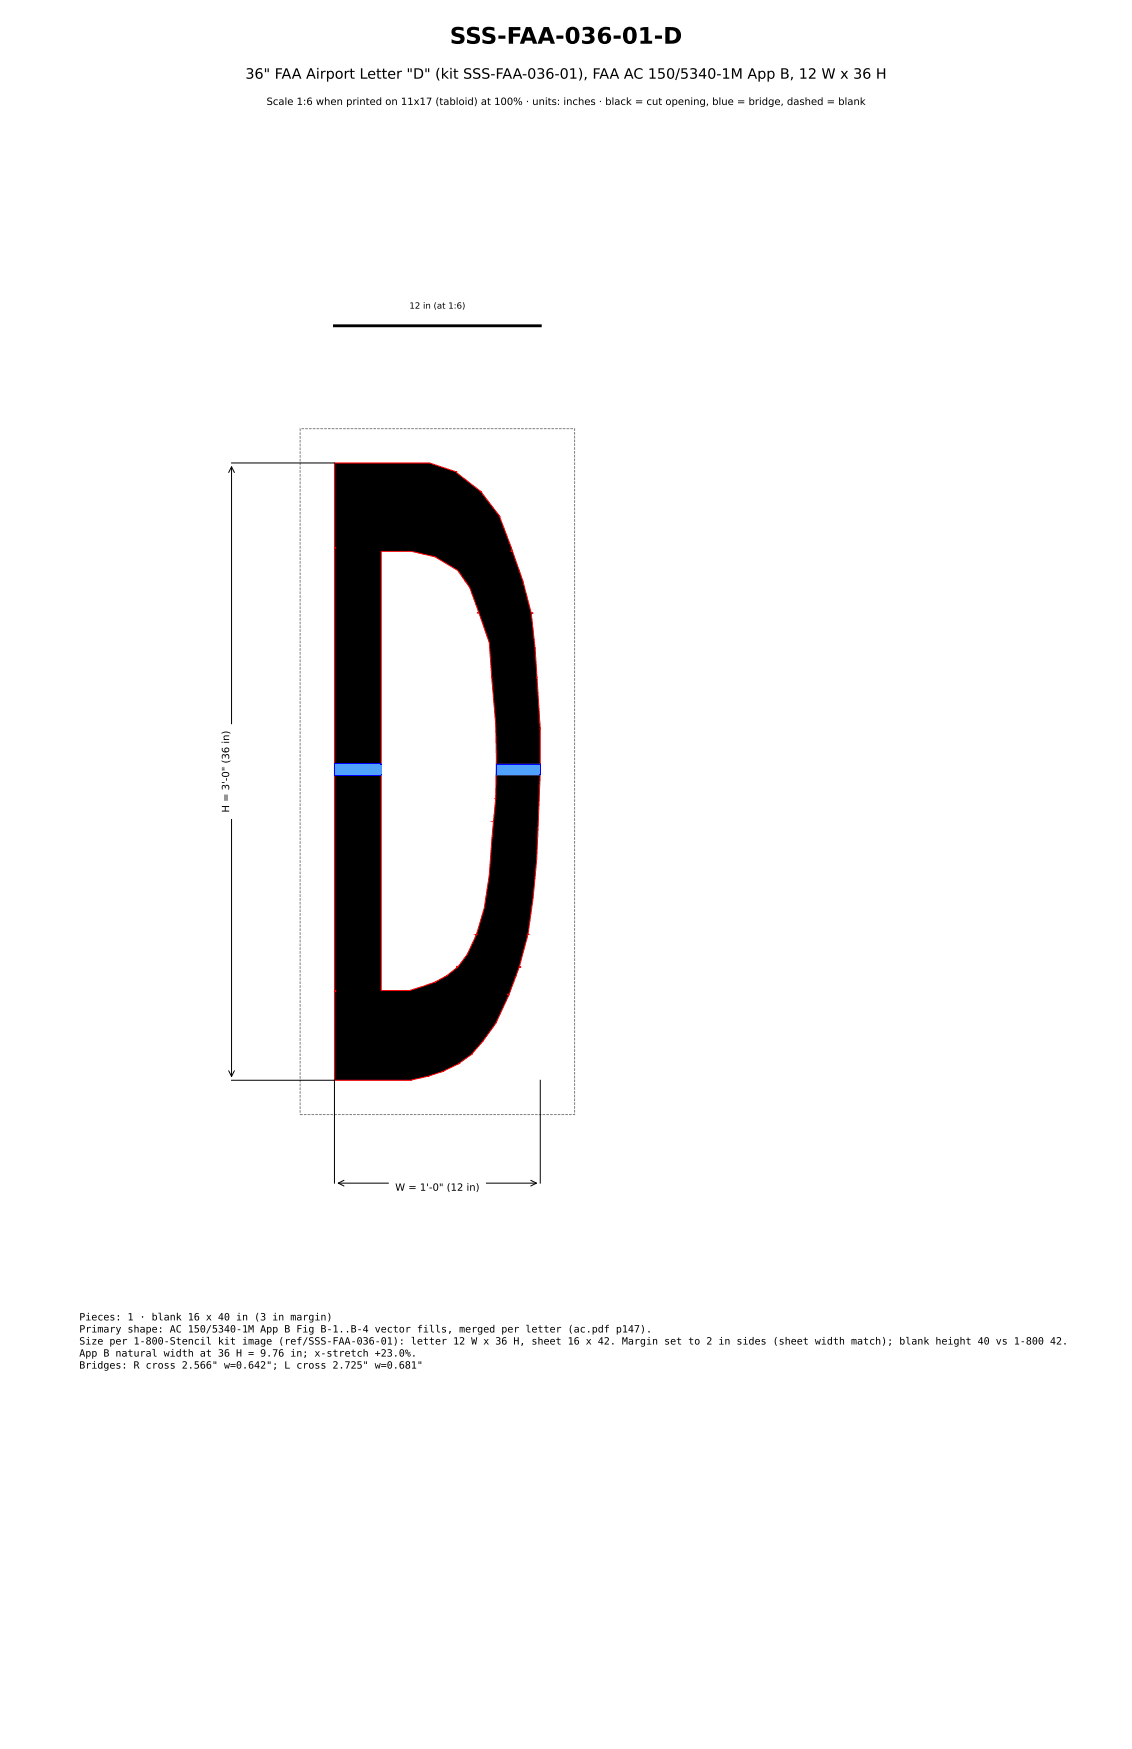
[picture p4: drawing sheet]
<svg xmlns="http://www.w3.org/2000/svg" width="279mm" height="432mm" viewBox="0 0 279 432" stroke-linecap="round" stroke-linejoin="round" font-family="sans-serif">
<defs><g id="words">
<text font-size="5.6" x="111" y="10.8">SSS-FAA-036-01-D</text>
<text font-size="3.5" x="60.6" y="19.4">36&quot; FAA Airport Letter &quot;D&quot; (kit SSS-FAA-036-01), FAA AC 150/5340-1M App B, 12 W x 36 H</text>
<g font-size="2.5">
<text x="65.8" y="25.9">Scale 1:6 when printed on 11x17 (tabloid) at 100% · units: inches · black = cut opening, blue = bridge, dashed = blank</text>
<text x="56.6" y="200.6" transform="rotate(-90 56.6 200.6)">H = 3'-0&quot; (36 in)</text>
<text x="97.5" y="294">W = 1'-0&quot; (12 in)</text>
<text x="19.6" y="326">Pieces: 1 · blank 16 x 40 in (3 in margin)</text>
<text x="19.6" y="329">Primary shape: AC 150/5340-1M App B Fig B-1..B-4 vector fills, merged per letter (ac.pdf p147).</text>
<text x="19.6" y="331.9">Size per 1-800-Stencil kit image (ref/SSS-FAA-036-01): letter 12 W x 36 H, sheet 16 x 42. Margin set to 2 in sides (sheet width match); blank height 40 vs 1-800 42.</text>
<text x="19.6" y="334.9">App B natural width at 36 H = 9.76 in; x-stretch +23.0%.</text>
<text x="19.6" y="337.9">Bridges: R cross 2.566&quot; w=0.642&quot;; L cross 2.725&quot; w=0.681&quot;</text>
</g>
<text font-size="2.1" x="101" y="76.2">12 in (at 1:6)</text>
</g></defs>
<path d="M74.1 105.8h67.7v169.4h-67.7z" fill="none" stroke="#808080" stroke-width=".25" stroke-dasharray=".7 .3" stroke-linecap="butt"/>
<path d="M82.6 114.3h23.4l6.7 2.1v.3l6.1 4.7 4.5 6.1 2.9 7.8 .3 .7h-.3v.1h.3l2.6 7.4 2 7.7 .4 .1v.1h-.4l1 8.7 1.2 19.8v8.7h-10.8l-.2-9.9-1.5-20-2.5-7.3-.5-.1v-.1h.4l-2.3-6.1-2.9-4.3-5.6-3.3-5.9-1.4h-7.4v52.5h-11.5v-53.3h.2v-.2h-.3zM82.6 191.4h11.5v53.2h6.9l6.4-2.1 2.8-1.5 2.7-2.2-.2-.2h.4l2.2-3 2.3-4.8-.3-.1h.4l-.1-.1 1.9-6.4 1.3-8.2 1.5-18.8 .2-5.8h10.8l-.8 20.6-.9 9.5-1.3 9.1 .2 .1h-.3l.1 .2-2.1 7.7 .3 .1v.1h-.4l-2.4 6.7h-.4v.1l.3 .1-3.2 6.9-3.2 4.5-2.7 3.1-3.2 2.4-3.8 1.9-3.6 1.3-4.3 .9h-19v-22h.3v-.1h-.3z" fill="#000" stroke="#f00" stroke-width=".25"/>
<g fill="#4fa3ff" stroke="#00f" stroke-width=".25">
<path d="M82.6 188.6h11.5v2.8h-11.5z"/>
<path d="M122.5 188.6h10.8v2.8h-10.8z"/>
</g>
<path d="M56.4 116.7l.7-1.5 .8 1.5M57.1 115.2v150.6M57.1 114.3h25.4M56.4 264.3l.7 1.5 .8-1.5M57.1 266.7h25.4v25.4M133.3 266.7v25.4M83.5 292.1h48.9M84.9 291.4l-1.4 .7 1.4 .7M131 291.4l1.4 .7-1.4 .7" fill="none" stroke="#000" stroke-width=".25"/>
<path d="M82.5 80.4h50.8" fill="none" stroke="#000" stroke-width=".71"/>
<g fill="#fff" stroke="#fff" stroke-width=".35">
<path d="M96.1 290.7h23.7v5.3h-23.7z"/>
<path d="M53.3 179h5.3v23h-5.3z"/>
</g>
<use href="#words"/>
</svg>
